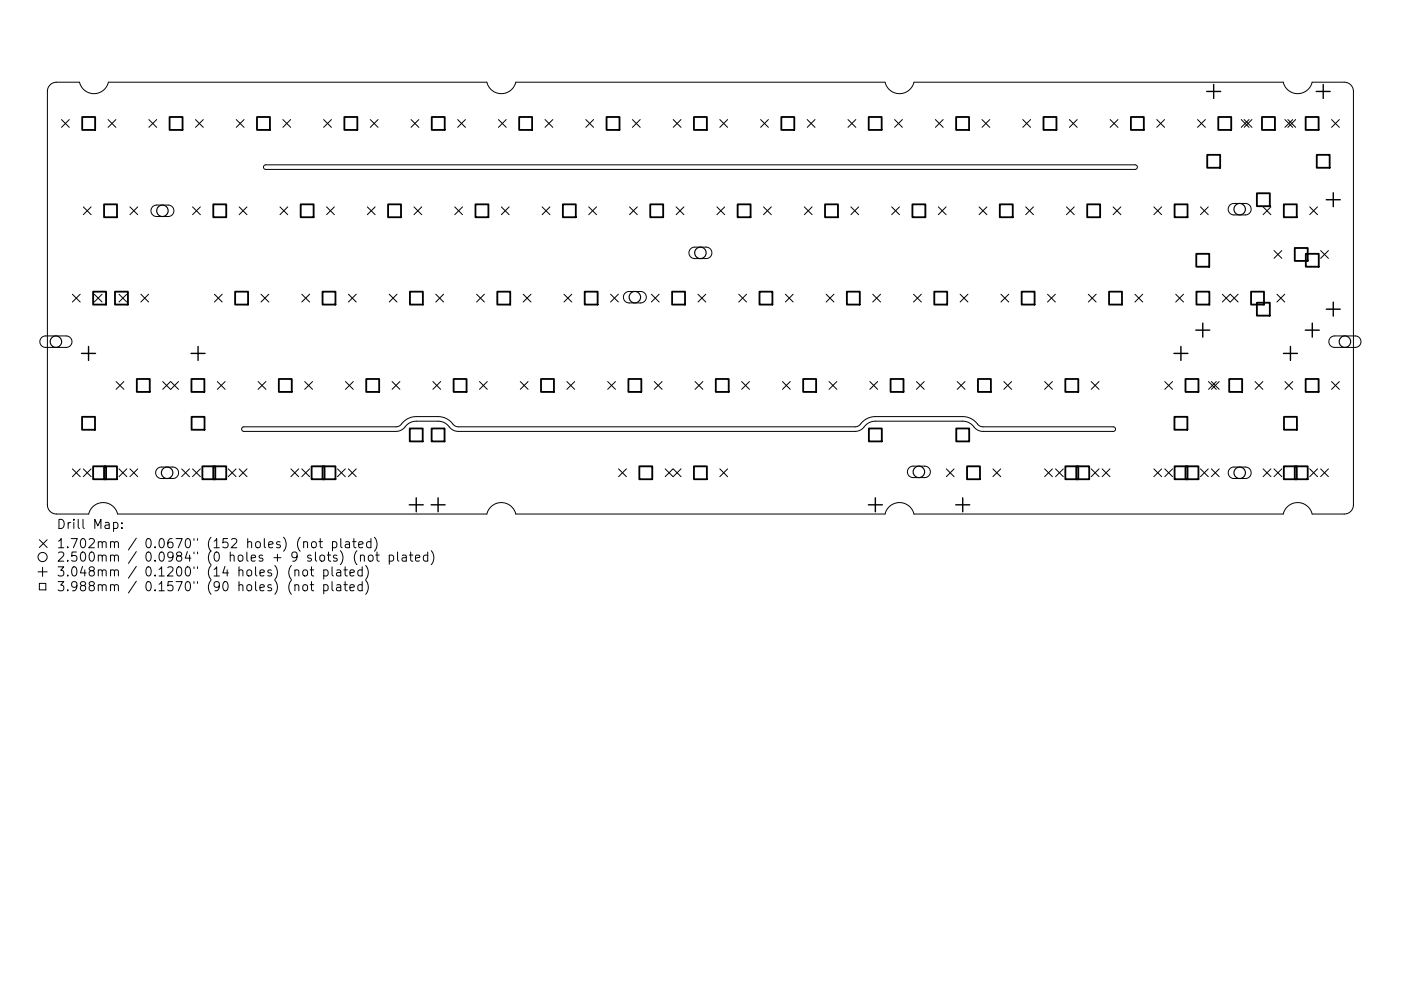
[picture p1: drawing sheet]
<svg xmlns="http://www.w3.org/2000/svg" width="297mm" height="210mm" viewBox="0 0 297 210" stroke-linecap="round" stroke-linejoin="round" font-family="sans-serif">
<defs><g id="words">
<g font-size="2.7">
<text x="11.9" y="112.2">Drill Map:</text>
<text x="11.9" y="116.3">1.702mm / 0.0670&quot; (152 holes) (not plated)</text>
<text x="11.9" y="119.2">2.500mm / 0.0984&quot; (0 holes + 9 slots) (not plated)</text>
<text x="11.9" y="122.3">3.048mm / 0.1200&quot; (14 holes) (not plated)</text>
<text x="11.9" y="125.4">3.988mm / 0.1570&quot; (90 holes) (not plated)</text>
</g>
</g></defs>
<g fill="none" stroke="#000" stroke-width=".21">
<path d="M10.6 18l.6-.4 .6-.2h5.1a3.1 3.1 0 0 0 3 2.5 3.1 3.1 0 0 0 3.1-2.5h80.2a3.1 3.1 0 0 0 3.1 2.5 3.1 3.1 0 0 0 3.1-2.5h78.2a3.1 3.1 0 0 0 3.1 2.5 3.1 3.1 0 0 0 3.1-2.5h78.3a3.1 3.1 0 0 0 3 2.5 3.1 3.1 0 0 0 3.1-2.5h6.8a1.95 1.95 0 0 1 2 2v87.7a1.95 1.95 0 0 1-2 2h-6.8a3.1 3.1 0 0 0-3.1-2.5 3.1 3.1 0 0 0-3 2.5h-78.3a3.1 3.1 0 0 0-3.1-2.5 3.1 3.1 0 0 0-3.1 2.5h-78.2a3.1 3.1 0 0 0-3.1-2.5 3.1 3.1 0 0 0-3.1 2.5h-78.3a3.1 3.1 0 0 0-3-2.5 3.1 3.1 0 0 0-3.1 2.5h-6.8a1.95 1.95 0 0 1-2-2v-87.7l.2-.7zM13 25.4l1.7 1.6M14.7 25.4l-1.7 1.6M22.9 25.4l1.7 1.6M24.6 25.4l-1.7 1.6M31.6 25.4l1.6 1.6M33.2 25.4l-1.6 1.6M41.4 25.4l1.7 1.6M43.1 25.4l-1.7 1.6M50.1 25.4l1.6 1.6M51.7 25.4l-1.6 1.6M56 35.1l.3-.1h184.4l.3 .1 .1 .4-.1 .3-.3 .1h-184.4l-.4-.2z"/>
<path d="M60 25.4l1.6 1.6M61.6 25.4l-1.6 1.6M68.6 25.4l1.7 1.6M70.3 25.4l-1.7 1.6M78.5 25.4l1.7 1.6M80.2 25.4l-1.7 1.6M87.1 25.4l1.7 1.6M88.8 25.4l-1.7 1.6M97 25.4l1.7 1.6M98.7 25.4l-1.7 1.6M105.7 25.4l1.6 1.6M107.3 25.4l-1.6 1.6"/>
<path d="M115.6 25.4l1.6 1.6M117.2 25.4l-1.6 1.6M124.2 25.4l1.7 1.6M125.9 25.4l-1.7 1.6M134.1 25.4l1.6 1.6M135.7 25.4l-1.6 1.6M142.7 25.4l1.7 1.6M144.4 25.4l-1.7 1.6M152.6 25.4l1.7 1.6M154.3 25.4l-1.7 1.6M161.3 25.4l1.6 1.6M162.9 25.4l-1.6 1.6"/>
<path d="M171.1 25.4l1.7 1.6M172.8 25.4l-1.7 1.6M179.8 25.4l1.6 1.6M181.4 25.4l-1.6 1.6M189.7 25.4l1.6 1.6M191.3 25.4l-1.6 1.6M198.3 25.4l1.7 1.6M200 25.4l-1.7 1.6M208.2 25.4l1.7 1.6M209.9 25.4l-1.7 1.6M216.8 25.4l1.7 1.6M218.5 25.4l-1.7 1.6"/>
<path d="M226.7 25.4l1.7 1.6M228.4 25.4l-1.7 1.6M235.4 25.4l1.6 1.6M237 25.4l-1.6 1.6M245.3 25.4l1.6 1.6M246.9 25.4l-1.6 1.6M253.9 25.4l1.7 1.6M255.6 25.4l-1.7 1.6M263.2 25.4l1.6 1.6M263.8 25.4l1.6 1.6M264.8 25.4l-1.6 1.6M265.4 25.4l-1.6 1.6"/>
<path d="M272.4 25.4l1.7 1.6M273 25.4l1.7 1.6M274.1 25.4l-1.7 1.6M274.7 25.4l-1.7 1.6M282.3 25.4l1.7 1.6M284 25.4l-1.7 1.6M17.7 43.9l1.6 1.6M19.3 43.9l-1.6 1.6M27.5 43.9l1.7 1.6M29.2 43.9l-1.7 1.6M32.4 43.9l.7-.4h2.6a1.22 1.22 0 0 1 1.2 1.2 1.22 1.22 0 0 1-1.2 1.2h-2.5a1.22 1.22 0 0 1-1.1-.7 1.22 1.22 0 0 1 .3-1.3zM40.8 43.9l1.7 1.6"/>
<path d="M42.5 43.9l-1.7 1.6M50.7 43.9l1.7 1.6M52.4 43.9l-1.7 1.6M59.4 43.9l1.6 1.6M61 43.9l-1.6 1.6M69.2 43.9l1.7 1.6M70.9 43.9l-1.7 1.6M77.9 43.9l1.6 1.6M79.5 43.9l-1.6 1.6M87.8 43.9l1.6 1.6M89.4 43.9l-1.6 1.6M96.4 43.9l1.7 1.6"/>
<path d="M98.1 43.9l-1.7 1.6M106.3 43.9l1.6 1.6M107.9 43.9l-1.6 1.6M114.9 43.9l1.7 1.6M116.6 43.9l-1.7 1.6M124.8 43.9l1.7 1.6M126.5 43.9l-1.7 1.6M133.5 43.9l1.6 1.6M135.1 43.9l-1.6 1.6M143.4 43.9l1.6 1.6M145 43.9l-1.6 1.6M146.4 52.8l.8-.4h2.5a1.22 1.22 0 0 1 1.2 1.2 1.22 1.22 0 0 1-1.2 1.3h-2.4a1.22 1.22 0 0 1-1.1-.8 1.22 1.22 0 0 1 .2-1.3z"/>
<path d="M152 43.9l1.7 1.6M153.7 43.9l-1.7 1.6M161.9 43.9l1.6 1.6M163.5 43.9l-1.6 1.6M170.5 43.9l1.7 1.6M172.2 43.9l-1.7 1.6M180.4 43.9l1.7 1.6M182.1 43.9l-1.7 1.6M189.1 43.9l1.6 1.6M190.7 43.9l-1.6 1.6M198.9 43.9l1.7 1.6M200.6 43.9l-1.7 1.6"/>
<path d="M207.6 43.9l1.6 1.6M209.2 43.9l-1.6 1.6M217.5 43.9l1.6 1.6M219.1 43.9l-1.6 1.6M226.1 43.9l1.7 1.6M227.8 43.9l-1.7 1.6M236 43.9l1.6 1.6M237.6 43.9l-1.6 1.6M244.6 43.9l1.7 1.6M246.3 43.9l-1.7 1.6M254.5 43.9l1.7 1.6M256.2 43.9l-1.7 1.6"/>
<path d="M260.8 43.5l.7-.3h2.5a1.22 1.22 0 0 1 1.3 1.2 1.22 1.22 0 0 1-1.3 1.2h-2.4a1.22 1.22 0 0 1-1.1-.8 1.22 1.22 0 0 1 .3-1.3zM267.8 43.9l1.7 1.6M269.5 43.9l-1.7 1.6M270.1 53.2l1.7 1.6M271.8 53.2l-1.7 1.6M277.7 43.9l1.6 1.6M279.3 43.9l-1.6 1.6M280 53.2l1.7 1.6M281.7 53.2l-1.7 1.6M8.8 71.6l.8-.3h4.4a1.22 1.22 0 0 1 1.3 1.2 1.22 1.22 0 0 1-1.3 1.2h-4.3a1.22 1.22 0 0 1-1.2-.7 1.22 1.22 0 0 1 .3-1.4zM15.3 62.4l1.7 1.7M17 62.4l-1.7 1.7"/>
<path d="M20 62.4l1.6 1.7M21.6 62.4l-1.6 1.7M25.2 62.4l1.7 1.7M26.9 62.4l-1.7 1.7M29.9 62.4l1.6 1.7M31.5 62.4l-1.6 1.7M45.5 62.4l1.6 1.7M47.1 62.4l-1.6 1.7M55.3 62.4l1.7 1.7M57 62.4l-1.7 1.7M64 62.4l1.6 1.7M65.6 62.4l-1.6 1.7"/>
<path d="M73.9 62.4l1.6 1.7M75.5 62.4l-1.6 1.7M82.5 62.4l1.7 1.7M84.2 62.4l-1.7 1.7M92.4 62.4l1.7 1.7M94.1 62.4l-1.7 1.7M101 62.4l1.7 1.7M102.7 62.4l-1.7 1.7M110.9 62.4l1.7 1.7M112.6 62.4l-1.7 1.7M119.6 62.4l1.6 1.7M121.2 62.4l-1.6 1.7"/>
<path d="M129.5 62.4l1.6 1.7M131.1 62.4l-1.6 1.7M132.5 62.2l.8-.4h2.5a1.22 1.22 0 0 1 1.2 1.3 1.22 1.22 0 0 1-1.2 1.2h-2.4a1.22 1.22 0 0 1-1.1-.8 1.22 1.22 0 0 1 .2-1.3zM138.1 62.4l1.7 1.7M139.8 62.4l-1.7 1.7M148 62.4l1.6 1.7M149.6 62.4l-1.6 1.7M156.6 62.4l1.7 1.7M158.3 62.4l-1.7 1.7M166.5 62.4l1.7 1.7M168.2 62.4l-1.7 1.7M175.2 62.4l1.6 1.7"/>
<path d="M176.8 62.4l-1.6 1.7M185 62.4l1.7 1.7M186.7 62.4l-1.7 1.7M193.7 62.4l1.6 1.7M195.3 62.4l-1.6 1.7M203.6 62.4l1.6 1.7M205.2 62.4l-1.6 1.7M212.2 62.4l1.7 1.7M213.9 62.4l-1.7 1.7M222.1 62.4l1.7 1.7M223.8 62.4l-1.7 1.7M230.7 62.4l1.7 1.7"/>
<path d="M232.4 62.4l-1.7 1.7M240.6 62.4l1.7 1.7M242.3 62.4l-1.7 1.7M249.3 62.4l1.6 1.7M250.9 62.4l-1.6 1.7M259.2 62.4l1.6 1.7M260.8 62.4l-1.6 1.7M260.9 62.4l1.6 1.7M262.5 62.4l-1.6 1.7M270.7 62.4l1.7 1.7M272.4 62.4l-1.7 1.7M282.1 71.6l.8-.3h4.4a1.22 1.22 0 0 1 1.3 1.2 1.22 1.22 0 0 1-1.3 1.2h-4.3a1.22 1.22 0 0 1-1.2-.7 1.22 1.22 0 0 1 .3-1.4z"/>
<path d="M15.3 99.5l1.7 1.6M17 99.5l-1.7 1.6M17.7 99.5l1.6 1.6M19.3 99.5l-1.6 1.6M24.6 81l1.7 1.6M25.2 99.5l1.7 1.6M26.3 81l-1.7 1.6M26.9 99.5l-1.7 1.6M27.5 99.5l1.7 1.6M29.2 99.5l-1.7 1.6M33.4 99.4l.7-.3h2.5a1.22 1.22 0 0 1 1.3 1.2 1.22 1.22 0 0 1-1.3 1.2h-2.4a1.22 1.22 0 0 1-1.1-.7 1.22 1.22 0 0 1 .3-1.4zM34.5 81l1.7 1.6"/>
<path d="M36.2 81l-1.7 1.6M36.2 81l1.6 1.6M37.8 81l-1.6 1.6M38.5 99.5l1.7 1.6M40.2 99.5l-1.7 1.6M40.8 99.5l1.7 1.6M42.5 99.5l-1.7 1.6M46.1 81l1.6 1.6M47.7 81l-1.6 1.6M48.4 99.5l1.6 1.6M50 99.5l-1.6 1.6M50.7 99.5l1.7 1.6"/>
<path d="M51.4 90.7l.3-.1h32.3l.7-.2a4.9 4.9 0 0 1 3.6-2h4.6a4.4 4.4 0 0 1 3.5 1.9l.8 .3h84.1l.7-.2a4.9 4.9 0 0 1 3.6-2h18.5a4.4 4.4 0 0 1 3.5 1.9l.8 .3h27.6l.4 .1 .1 .3-.1 .4-.4 .1h-27.6l-1-.2-.8-.6a2.99 2.99 0 0 0-2.5-1.3h-18.5a3.4 3.4 0 0 0-2.7 1.6l-.8 .4-.8 .1h-84.1l-1-.2-.8-.6a2.99 2.99 0 0 0-2.5-1.3h-4.6a3.4 3.4 0 0 0-2.8 1.6l-.7 .4-.8 .1h-32.3l-.4-.3zM52.4 99.5l-1.7 1.6M54.7 81l1.7 1.6M56.4 81l-1.7 1.6M61.7 99.5l1.6 1.6M63.3 99.5l-1.6 1.6M64 99.5l1.6 1.6M64.6 81l1.7 1.6M65.6 99.5l-1.6 1.6M66.3 81l-1.7 1.6M71.6 99.5l1.6 1.6M73.2 99.5l-1.6 1.6"/>
<path d="M73.3 81l1.6 1.6M73.9 99.5l1.6 1.6M74.9 81l-1.6 1.6M75.5 99.5l-1.6 1.6M83.1 81l1.7 1.6M84.8 81l-1.7 1.6M91.8 81l1.6 1.6M93.4 81l-1.6 1.6M101.7 81l1.6 1.6M103.3 81l-1.6 1.6M110.3 81l1.7 1.6M112 81l-1.7 1.6"/>
<path d="M120.2 81l1.6 1.6M121.8 81l-1.6 1.6M128.8 81l1.7 1.6M130.5 81l-1.7 1.6M131.2 99.5l1.6 1.6M132.8 99.5l-1.6 1.6M138.7 81l1.7 1.6M140.4 81l-1.7 1.6M141 99.5l1.7 1.6M142.7 99.5l-1.7 1.6M142.7 99.5l1.7 1.6M144.4 99.5l-1.7 1.6"/>
<path d="M147.4 81l1.6 1.6M149 81l-1.6 1.6M152.6 99.5l1.7 1.6M154.3 99.5l-1.7 1.6M157.2 81l1.7 1.6M158.9 81l-1.7 1.6M165.9 81l1.6 1.6M167.5 81l-1.6 1.6M175.8 81l1.6 1.6M177.4 81l-1.6 1.6M184.4 81l1.7 1.6M186.1 81l-1.7 1.6"/>
<path d="M192.7 99.3l.8-.4h2.5a1.22 1.22 0 0 1 1.3 1.2 1.22 1.22 0 0 1-1.3 1.2h-2.4a1.22 1.22 0 0 1-1.1-.7 1.22 1.22 0 0 1 .2-1.3zM194.3 81l1.7 1.6M196 81l-1.7 1.6M200.6 99.5l1.7 1.6M202.3 99.5l-1.7 1.6M202.9 81l1.7 1.6M204.6 81l-1.7 1.6M210.5 99.5l1.7 1.6M212.2 99.5l-1.7 1.6M212.8 81l1.7 1.6M214.5 81l-1.7 1.6M221.5 81l1.6 1.6"/>
<path d="M221.5 99.5l1.6 1.6M223.1 81l-1.6 1.6M223.1 99.5l-1.6 1.6M223.8 99.5l1.6 1.6M225.4 99.5l-1.6 1.6M231.4 81l1.6 1.6M231.4 99.5l1.6 1.6M233 81l-1.6 1.6M233 99.5l-1.6 1.6M233.7 99.5l1.6 1.6M235.3 99.5l-1.6 1.6M244.6 99.5l1.7 1.6"/>
<path d="M246.3 99.5l-1.7 1.6M247 99.5l1.6 1.6M247 81l1.6 1.6M248.6 99.5l-1.6 1.6M248.6 81l-1.6 1.6M254.5 99.5l1.7 1.6M256.2 99.5l-1.7 1.6M256.2 81l1.7 1.6M256.8 99.5l1.7 1.6M256.8 81l1.7 1.6M257.9 81l-1.7 1.6M258.5 99.5l-1.7 1.6"/>
<path d="M258.5 81l-1.7 1.6M260.8 99.4l.7-.3h2.6a1.22 1.22 0 0 1 1.2 1.2 1.22 1.22 0 0 1-1.2 1.2h-2.5a1.22 1.22 0 0 1-1.1-.7 1.22 1.22 0 0 1 .3-1.4zM266.1 81l1.7 1.6M267.8 81l-1.7 1.6M267.8 99.5l1.7 1.6M269.5 99.5l-1.7 1.6M270.1 99.5l1.7 1.6M271.8 99.5l-1.7 1.6M272.4 81l1.7 1.6M274.1 81l-1.7 1.6M277.7 99.5l1.6 1.6M279.3 99.5l-1.6 1.6"/>
<path d="M280 99.5l1.7 1.6M281.7 99.5l-1.7 1.6M282.3 81l1.7 1.6M284 81l-1.7 1.6M8.3 114.5l1.7 1.7M10 114.5l-1.7 1.7M24.1 110.9l.5-.1 .4 .4v.6l-.2 .2h-.7M25.8 111.9v.2M25.8 110.9v.2M64.4 115.1l.3-.2 .4 .1 .1 1.2M64.4 114.9v1.3M66.2 115l.5-.1 .4 .4v.5l-.4 .4-.5-.1-.2-.3v-.5z"/>
<path d="M67.6 114.9h.8M67.9 114.3v1.6l.1 .2 .4 .1M70.5 115l.5-.1 .4 .4v.5l-.2 .3h-.7M70.5 114.9v2M72.2 116.8a2.23 2.23 0 0 1 0 3M72.3 114.3v1.6l.2 .3M73.3 115h.7l.1 1.2M74.1 115.4l-.6 .1a.38 .38 0 0 0-.3 .3 .38 .38 0 0 0 .3 .4l.6-.1M74.8 114.9h.7M75 114.3v1.6l.1 .2 .4 .1M75.7 116.8a2.23 2.23 0 0 0 0 3M76.1 115.6l.9-.2-.1-.4-.6-.1-.2 .3v.9h.8"/>
<path d="M76.4 118l.3-.2 .5 .1 .1 1.2M76.4 117.8v1.3M77.5 120a2.23 2.23 0 0 1 0 2.9M78.2 118l.3-.2 .5 .2 .1 .7-.2 .3-.4 .1-.3-.2zM78.6 115l-.5-.1-.4 .4v.5l.2 .3h.7M78.6 114.3v1.9M79.4 114a2.23 2.23 0 0 1 0 3M79.7 117.8h.7M79.9 117.1v1.7l.1 .2 .4 .1M82.5 117.9l.6-.1 .4 .3v.6l-.2 .3h-.8M82.5 117.8v1.9M84.3 117.1v1.7l.3 .3"/>
<path d="M85.3 117.9h.8v1.2M86.1 118.2l-.6 .1a.38 .38 0 0 0-.3 .4 .38 .38 0 0 0 .3 .4l.6-.1M86.8 117.8h.7M87.1 117.1v1.7l.1 .2 .3 .1M88.1 118.4l.9-.2-.1-.3-.5-.1-.3 .2 .1 1h.7M90.7 117.9l-.6-.1-.3 .3v.6l.1 .3h.8M90.7 117.1v2M91.4 116.8a2.23 2.23 0 0 1 0 3M8.1 121.3h1.9M8.3 123.8h1.4v1.4h-1.4zM9 120.4v1.9M62.5 121.1l.3-.2 .5 .1 .1 1.2"/>
<path d="M62.5 124.2l.3-.2 .5 .1 .1 1.2M64.3 121.1l.3-.2 .5 .2 .1 .7-.2 .3-.4 .1-.3-.2zM64.3 124.2l.3-.2 .5 .2 .1 .8-.2 .3h-.4l-.3-.1zM65.8 120.9h.7M65.8 124h.7M66 120.3v1.6l.1 .2 .4 .1M66 123.4v1.7l.1 .2h.4M68.6 121l.6-.1 .4 .4v.5l-.2 .3h-.8M68.6 124.1l.6-.1 .4 .4v.6l-.2 .3h-.8M68.6 120.9v2M68.6 124v2M70.4 120.3v1.6l.3 .3"/>
<path d="M70.4 123.4v1.7l.3 .2M71.4 121h.8l.1 1.2M71.4 124.1h.8l.1 1.2M72.3 121.4l-.7 .1a.38 .38 0 0 0-.3 .3 .38 .38 0 0 0 .3 .4l.7-.1M72.3 124.5l-.7 .1a.38 .38 0 0 0-.3 .4 .38 .38 0 0 0 .3 .3h.7M72.9 120.9h.7M72.9 124h.7M73.2 120.3v1.6l.1 .2 .3 .1M73.2 123.4v1.7l.1 .2h.3M74.2 121.6l.9-.2-.1-.4-.5-.1-.3 .3 .1 .9h.7M74.2 124.7l.9-.2-.1-.4-.5-.1-.3 .3 .1 1h.7M76.8 121l-.6-.1-.3 .4v.5l.2 .3h.7"/>
<path d="M76.8 124.1l-.6-.1-.3 .4v.6l.2 .3h.7M76.8 120.3v1.9M76.8 123.4v1.9M77.5 123.1a2.23 2.23 0 0 1 0 3"/>
<circle cx="9" cy="118.2" r=".97"/>
</g>
<g fill="none" stroke="#000" stroke-width=".24">
<circle cx="34.4" cy="44.7" r="1.22"/>
<circle cx="148.5" cy="53.6" r="1.22"/>
<circle cx="262.8" cy="44.4" r="1.22"/>
<circle cx="11.9" cy="72.5" r="1.22"/>
<circle cx="134.6" cy="63.1" r="1.22"/>
<circle cx="285.1" cy="72.5" r="1.22"/>
<circle cx="35.4" cy="100.3" r="1.22"/>
<circle cx="194.8" cy="100.1" r="1.22"/>
<circle cx="262.8" cy="100.3" r="1.22"/>
</g>
<g fill="none" stroke="#000" stroke-width=".3">
<path d="M255.8 19.4h3M257.3 17.9v3M279.1 19.4h2.9M280.5 17.9v3M281.2 42.4h3M282.7 40.9v3M17.3 75h3M18.8 73.5v3M40.5 75h3M42 73.5v3M248.9 75h3M250.4 73.5v3"/>
<path d="M253.5 70h3M255 68.6v2.9M272.1 75h3M273.6 73.5v3M276.7 70h3M278.2 68.6v2.9M281.2 65.6h3M282.7 64.1v3M86.8 107.1h2.9M88.3 105.6v3M91.4 107.1h3M92.9 105.6v3"/>
<path d="M184.1 107.1h3M185.6 105.6v3M202.6 107.1h3M204.1 105.6v3"/>
</g>
<g fill="none" stroke="#000" stroke-width=".39">
<path d="M17.4 24.8h2.8v2.8h-2.8zM36 24.8h2.7v2.8h-2.7zM54.5 24.8h2.7v2.8h-2.7zM73 24.8h2.8v2.8h-2.8zM91.5 24.8h2.8v2.8h-2.8zM110.1 24.8h2.7v2.8h-2.7zM128.6 24.8h2.7v2.8h-2.7zM147.1 24.8h2.8v2.8h-2.8zM165.7 24.8h2.7v2.8h-2.7zM184.2 24.8h2.7v2.8h-2.7zM202.7 24.8h2.8v2.8h-2.8zM221.2 24.8h2.8v2.8h-2.8z"/>
<path d="M239.8 24.8h2.7v2.8h-2.7zM256 32.9h2.7v2.7h-2.7zM258.3 24.8h2.7v2.8h-2.7zM267.6 24.8h2.7v2.8h-2.7zM276.8 24.8h2.8v2.8h-2.8zM279.2 32.9h2.7v2.7h-2.7zM22.1 43.4h2.7v2.7h-2.7zM45.2 43.4h2.8v2.7h-2.8zM63.8 43.4h2.7v2.7h-2.7zM82.3 43.4h2.7v2.7h-2.7zM100.8 43.4h2.8v2.7h-2.8zM119.3 43.4h2.8v2.7h-2.8z"/>
<path d="M137.9 43.4h2.7v2.7h-2.7zM156.4 43.4h2.7v2.7h-2.7zM174.9 43.4h2.8v2.7h-2.8zM193.5 43.4h2.7v2.7h-2.7zM212 43.4h2.7v2.7h-2.7zM230.5 43.4h2.8v2.7h-2.8zM249 43.4h2.8v2.7h-2.8zM253.6 53.9h2.8v2.7h-2.8zM266.5 41h2.7v2.7h-2.7zM272.2 43.4h2.7v2.7h-2.7zM274.5 52.6h2.8v2.8h-2.8zM276.9 53.9h2.7v2.7h-2.7z"/>
<path d="M19.7 61.9h2.8v2.7h-2.8zM24.4 61.9h2.7v2.7h-2.7zM49.9 61.9h2.7v2.7h-2.7zM68.4 61.9h2.7v2.7h-2.7zM86.9 61.9h2.8v2.7h-2.8zM105.4 61.9h2.8v2.7h-2.8zM124 61.9h2.7v2.7h-2.7zM142.5 61.9h2.7v2.7h-2.7zM161 61.9h2.8v2.7h-2.8zM179.6 61.9h2.7v2.7h-2.7zM198.1 61.9h2.7v2.7h-2.7zM216.6 61.9h2.8v2.7h-2.8z"/>
<path d="M235.1 61.9h2.8v2.7h-2.8zM253.7 61.9h2.7v2.7h-2.7zM265.2 61.9h2.8v2.7h-2.8zM266.5 64.2h2.7v2.8h-2.7zM17.4 88.4h2.7v2.8h-2.7zM19.7 98.9h2.8v2.8h-2.8zM22.1 98.9h2.7v2.8h-2.7zM29 80.4h2.8v2.8h-2.8zM40.6 80.4h2.7v2.8h-2.7zM40.6 88.4h2.8v2.8h-2.8zM42.9 98.9h2.8v2.8h-2.8zM45.2 98.9h2.8v2.8h-2.8z"/>
<path d="M59.1 80.4h2.8v2.8h-2.8zM66.1 98.9h2.7v2.8h-2.7zM68.4 98.9h2.7v2.8h-2.7zM77.6 80.4h2.8v2.8h-2.8zM86.9 90.9h2.7v2.7h-2.7zM91.5 90.9h2.8v2.7h-2.8zM96.2 80.4h2.7v2.8h-2.7zM114.7 80.4h2.7v2.8h-2.7zM133.2 80.4h2.8v2.8h-2.8zM135.5 98.9h2.8v2.8h-2.8zM147.1 98.9h2.8v2.8h-2.8zM151.8 80.4h2.7v2.8h-2.7z"/>
<path d="M170.3 80.4h2.7v2.8h-2.7zM184.2 90.9h2.8v2.7h-2.8zM188.8 80.4h2.8v2.8h-2.8zM202.7 90.9h2.8v2.7h-2.8zM205 98.9h2.8v2.8h-2.8zM207.3 80.4h2.8v2.8h-2.8zM225.9 80.4h2.7v2.8h-2.7zM225.9 98.9h2.7v2.8h-2.7zM228.2 98.9h2.7v2.8h-2.7zM249 88.4h2.7v2.8h-2.7zM249 98.9h2.8v2.8h-2.8zM251.4 98.9h2.7v2.8h-2.7z"/>
<path d="M251.4 80.4h2.7v2.8h-2.7zM260.6 80.4h2.8v2.8h-2.8zM272.2 98.9h2.7v2.8h-2.7zM272.2 88.4h2.8v2.8h-2.8zM274.5 98.9h2.8v2.8h-2.8zM276.8 80.4h2.8v2.8h-2.8z"/>
</g>
<use href="#words"/>
</svg>
